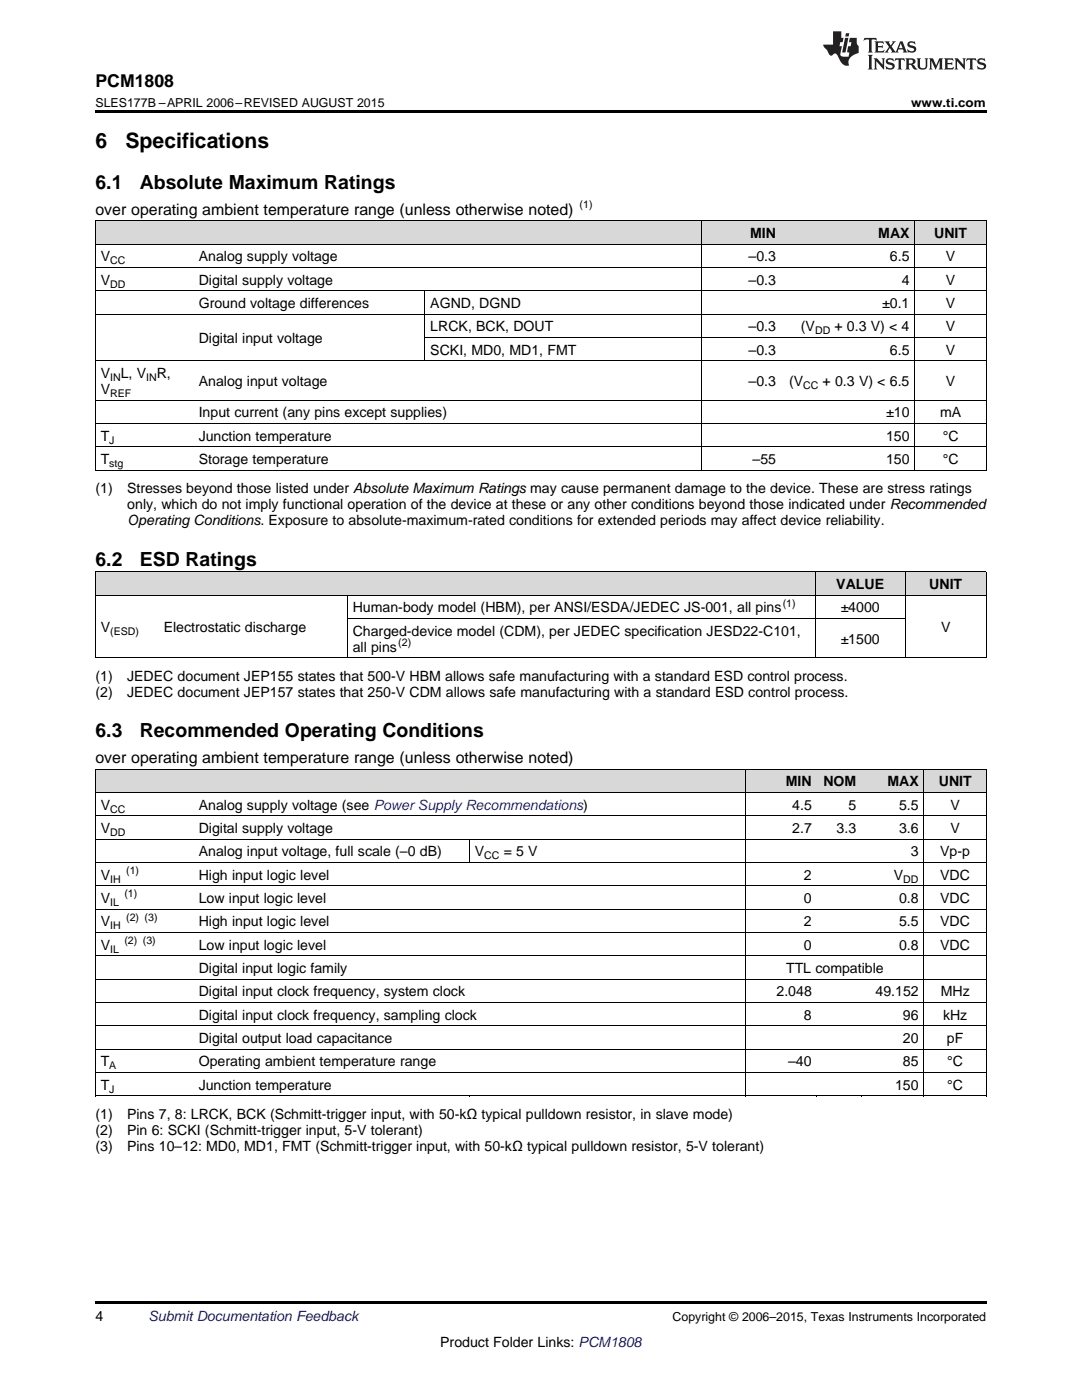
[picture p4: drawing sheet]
<svg xmlns="http://www.w3.org/2000/svg" width="216mm" height="279mm" viewBox="0 0 216 279" stroke-linecap="round" stroke-linejoin="round" font-family="sans-serif">
<defs><g id="words">
<g font-size="4.2">
<text x="19" y="29.6">6</text>
<text x="25" y="29.6">Specifications</text>
</g>
<g font-size="3.9">
<text x="19" y="37.7">6.1</text>
<text x="27.9" y="37.7">Absolute Maximum Ratings</text>
<text x="19" y="112.9">6.2</text>
<text x="27.9" y="112.9">ESD Ratings</text>
<text x="19" y="147.1">6.3</text>
<text x="27.9" y="147.1">Recommended Operating Conditions</text>
</g>
<text font-size="3.5" x="19" y="17.3">PCM1808</text>
<g font-size="3.2">
<text x="19" y="42.9">over operating ambient temperature range (unless otherwise noted)</text>
<text x="19" y="152.3">over operating ambient temperature range (unless otherwise noted)</text>
</g>
<g font-size="2.8">
<text x="149.7" y="47.5">MIN</text>
<text x="175.3" y="47.5">MAX</text>
<text x="186.4" y="47.5">UNIT</text>
<text x="20.1" y="52.2">V</text>
<text x="39.7" y="52.2">Analog supply voltage</text>
<text x="149.4" y="52.2">–0.3</text>
<text x="177.6" y="52.2">6.5</text>
<text x="188.7" y="52.2">V</text>
<text x="20.1" y="56.8">V</text>
<text x="39.7" y="56.8">Digital supply voltage</text>
<text x="149.4" y="56.8">–0.3</text>
<text x="180" y="56.8">4</text>
<text x="188.7" y="56.8">V</text>
<text x="39.7" y="61.5">Ground voltage differences</text>
<text x="85.9" y="61.5">AGND, DGND</text>
<text x="176" y="61.5">±0.1</text>
<text x="188.7" y="61.5">V</text>
<text x="39.7" y="68.5">Digital input voltage</text>
<text x="85.9" y="66.1">LRCK, BCK, DOUT</text>
<text x="85.9" y="70.8">SCKI, MD0, MD1, FMT</text>
<text x="149.4" y="66.1">–0.3</text>
<text x="149.4" y="70.8">–0.3</text>
<text x="159.8" y="66.1">(V</text>
<text x="166.5" y="66.1">+ 0.3 V) &lt; 4</text>
<text x="177.6" y="70.8">6.5</text>
<text x="188.7" y="66.1">V</text>
<text x="188.7" y="70.8">V</text>
<text x="20.1" y="75.5">V</text>
<text x="24.1" y="75.5">L, V</text>
<text x="31.3" y="75.5">R,</text>
<text x="39.7" y="77">Analog input voltage</text>
<text x="149.4" y="77">–0.3</text>
<text x="157.4" y="77">(V</text>
<text x="164.1" y="77">+ 0.3 V) &lt; 6.5</text>
<text x="188.7" y="77">V</text>
<text x="20.1" y="78.6">V</text>
<text x="39.7" y="83.3">Input current (any pins except supplies)</text>
<text x="176.8" y="83.3">±10</text>
<text x="187.6" y="83.3">mA</text>
<text x="20.1" y="87.9">T</text>
<text x="39.7" y="87.9">Junction temperature</text>
<text x="176.8" y="87.9">150</text>
<text x="188.1" y="87.9">°C</text>
<text x="20.1" y="92.6">T</text>
<text x="39.7" y="92.6">Storage temperature</text>
<text x="150.2" y="92.6">–55</text>
<text x="176.8" y="92.6">150</text>
<text x="188.1" y="92.6">°C</text>
<text x="19" y="98.5">(1)</text>
<text x="25.4" y="98.5">Stresses beyond those listed under Absolute Maximum Ratings may cause permanent damage to the device. These are stress ratings</text>
<text x="25.4" y="101.6">only, which do not imply functional operation of the device at these or any other conditions beyond those indicated under Recommended</text>
<text x="25.4" y="104.8">Operating Conditions. Exposure to absolute-maximum-rated conditions for extended periods may affect device reliability.</text>
<text x="166.9" y="117.5">VALUE</text>
<text x="185.4" y="117.5">UNIT</text>
<text x="70.4" y="122.2">Human-body model (HBM), per ANSI/ESDA/JEDEC JS-001, all pins</text>
<text x="167.7" y="122.2">±4000</text>
<text x="20.1" y="126.1">V</text>
<text x="32.7" y="126.1">Electrostatic discharge</text>
<text x="70.4" y="126.9">Charged-device model (CDM), per JEDEC specification JESD22-C101,</text>
<text x="70.4" y="130">all pins</text>
<text x="167.7" y="128.4">±1500</text>
<text x="187.8" y="126.1">V</text>
<text x="19" y="135.9">(1)</text>
<text x="25.4" y="135.9">JEDEC document JEP155 states that 500-V HBM allows safe manufacturing with a standard ESD control process.</text>
<text x="19" y="139.1">(2)</text>
<text x="25.4" y="139.1">JEDEC document JEP157 states that 250-V CDM allows safe manufacturing with a standard ESD control process.</text>
<text x="20.1" y="161.6">V</text>
<text x="39.7" y="161.6">Analog supply voltage (see Power Supply Recommendations)</text>
<text x="156.8" y="157">MIN</text>
<text x="158.1" y="161.6">4.5</text>
<text x="164.3" y="157">NOM</text>
<text x="169.3" y="161.6">5</text>
<text x="177.1" y="157">MAX</text>
<text x="179.4" y="161.6">5.5</text>
<text x="187.3" y="157">UNIT</text>
<text x="189.7" y="161.6">V</text>
<text x="20.1" y="166.3">V</text>
<text x="39.7" y="166.3">Digital supply voltage</text>
<text x="158.1" y="166.3">2.7</text>
<text x="166.9" y="166.3">3.3</text>
<text x="179.4" y="166.3">3.6</text>
<text x="189.7" y="166.3">V</text>
<text x="39.7" y="170.9">Analog input voltage, full scale (–0 dB)</text>
<text x="94.8" y="170.9">V</text>
<text x="100.5" y="170.9">= 5 V</text>
<text x="181.8" y="170.9">3</text>
<text x="187.6" y="170.9">Vp-p</text>
<text x="20.1" y="175.6">V</text>
<text x="39.7" y="175.6">High input logic level</text>
<text x="160.4" y="175.6">2</text>
<text x="178.4" y="175.6">V</text>
<text x="187.6" y="175.6">VDC</text>
<text x="20.1" y="180.2">V</text>
<text x="20.1" y="184.9">V</text>
<text x="39.7" y="180.2">Low input logic level</text>
<text x="39.7" y="184.9">High input logic level</text>
<text x="160.4" y="180.2">0</text>
<text x="160.4" y="184.9">2</text>
<text x="179.4" y="180.2">0.8</text>
<text x="179.4" y="184.9">5.5</text>
<text x="187.6" y="180.2">VDC</text>
<text x="187.6" y="184.9">VDC</text>
<text x="20.1" y="189.5">V</text>
<text x="39.7" y="189.5">Low input logic level</text>
<text x="160.4" y="189.5">0</text>
<text x="179.4" y="189.5">0.8</text>
<text x="187.6" y="189.5">VDC</text>
<text x="39.7" y="194.2">Digital input logic family</text>
<text x="156.8" y="194.2">TTL compatible</text>
<text x="39.7" y="198.9">Digital input clock frequency, system clock</text>
<text x="39.7" y="203.5">Digital input clock frequency, sampling clock</text>
<text x="154.9" y="198.9">2.048</text>
<text x="160.4" y="203.5">8</text>
<text x="174.7" y="198.9">49.152</text>
<text x="180.2" y="203.5">96</text>
<text x="187.7" y="198.9">MHz</text>
<text x="188.2" y="203.5">kHz</text>
<text x="39.7" y="208.2">Digital output load capacitance</text>
<text x="180.2" y="208.2">20</text>
<text x="188.9" y="208.2">pF</text>
<text x="20.1" y="212.8">T</text>
<text x="39.7" y="212.8">Operating ambient temperature range</text>
<text x="157.3" y="212.8">–40</text>
<text x="180.2" y="212.8">85</text>
<text x="189" y="212.8">°C</text>
<text x="20.1" y="217.5">T</text>
<text x="39.7" y="217.5">Junction temperature</text>
<text x="178.6" y="217.5">150</text>
<text x="189" y="217.5">°C</text>
<text x="19" y="223.3">(1)</text>
<text x="19" y="226.5">(2)</text>
<text x="25.4" y="223.3">Pins 7, 8: LRCK, BCK (Schmitt-trigger input, with 50-kΩ typical pulldown resistor, in slave mode)</text>
<text x="25.4" y="226.5">Pin 6: SCKI (Schmitt-trigger input, 5-V tolerant)</text>
<text x="19" y="229.7">(3)</text>
<text x="25.4" y="229.7">Pins 10–12: MD0, MD1, FMT (Schmitt-trigger input, with 50-kΩ typical pulldown resistor, 5-V tolerant)</text>
<text x="19" y="263.6">4</text>
<text x="87.8" y="268.9">Product Folder Links: PCM1808</text>
</g>
<text font-size="2.8" fill="#0000c8" x="29.6" y="263.6">Submit Documentation Feedback</text>
<g font-size="2.5">
<text x="19" y="21.4">SLES177B –APRIL 2006–REVISED AUGUST 2015</text>
<text x="181.8" y="21.4">www.ti.com</text>
<text x="134.2" y="263.6">Copyright © 2006–2015, Texas Instruments Incorporated</text>
</g>
<g font-size="2.1">
<text x="115.7" y="41.6">(1)</text>
<text x="22" y="52.7">CC</text>
<text x="22" y="57.4">DD</text>
<text x="162.6" y="66.7">DD</text>
<text x="22" y="76">IN</text>
<text x="29.2" y="76">IN</text>
<text x="160.3" y="77.6">CC</text>
<text x="22" y="79.2">REF</text>
<text x="21.8" y="88.5">J</text>
<text x="21.8" y="93.2">stg</text>
<text x="156.2" y="121.1">(1)</text>
<text x="22" y="126.7">(ESD)</text>
<text x="79.5" y="128.9">(2)</text>
<text x="22" y="162.2">CC</text>
<text x="22" y="166.8">DD</text>
<text x="96.6" y="171.5">CC</text>
<text x="22" y="176.1">IH</text>
<text x="24.8" y="179.1">(1)</text>
<text x="25.2" y="174.4">(1)</text>
<text x="180.2" y="176.1">DD</text>
<text x="22" y="180.8">IL</text>
<text x="22" y="185.5">IH</text>
<text x="25.2" y="183.8">(2) (3)</text>
<text x="22" y="190.1">IL</text>
<text x="24.8" y="188.4">(2) (3)</text>
<text x="21.8" y="213.4">A</text>
<text x="21.8" y="218.1">J</text>
</g>
</g></defs>
<g fill="#d8d8d8">
<path d="M19 153.6h19.6v4.6h-19.6z"/>
<path d="M38.6 153.6h55.1v4.6h-55.1z"/>
<path d="M93.7 153.6h55.1v4.6h-55.1z"/>
<path d="M148.8 153.6h14.3v4.6h-14.3z"/>
<path d="M163.1 153.6h8.8v4.6h-8.8z"/>
<path d="M171.9 153.6h12.5v4.6h-12.5z"/>
<path d="M184.4 153.6h12.4v4.6h-12.4z"/>
<path d="M19 114.2h12.6v4.6h-12.6z"/>
<path d="M31.6 114.2h37.7v4.6h-37.7z"/>
<path d="M69.3 114.2h93.4v4.6h-93.4z"/>
<path d="M162.7 114.2h18v4.6h-18z"/>
<path d="M180.7 114.2h16.1v4.6h-16.1z"/>
<path d="M19 44.1h19.6v4.7h-19.6z"/>
<path d="M38.6 44.1h46.2v4.7h-46.2z"/>
<path d="M84.8 44.1h55.1v4.7h-55.1z"/>
<path d="M139.9 44.1h16v4.7h-16z"/>
<path d="M155.9 44.1h26.7v4.7h-26.7z"/>
<path d="M182.6 44.1h14.2v4.7h-14.2z"/>
</g>
<g fill="#000">
<path d="M19 22h177.8v.5h-177.8zM19 131.3h.2zM69.2 131.3h.1zM162.6 131.3h.1zM180.6 131.3h.1zM196.7 131.3h.1zM19 218.7l.2 .1zM93.6 218.7l.1 .1zM148.7 218.7l.1 .1zM162.9 218.7l.2 .1zM171.8 218.7l.1 .1zM184.3 218.7l.1 .1z"/>
<path d="M196.7 218.7l.1 .1zM19 259.7h177.8v.5h-177.8z"/>
</g>
<g fill="none" stroke="#000" stroke-width=".2">
<path d="M19 58h177.8M19 53.4h177.8M19 48.7h177.8M19 44.1h177.8M19.1 44.1v49.8M84.8 58.1v14M139.9 44.1v49.8M182.5 44.1v49.8M196.8 44.1v49.8M19 79.9h177.8M19 72h177.8M19 62.7h177.8"/>
<path d="M84.8 67.4h112M19 93.8h177.8M19 89.2h177.8M19 84.5h177.8M19 118.8h177.8M19 114.1h177.8M19.1 114.1v17.2M69.3 118.8v12.5M162.6 114.1v17.2M180.6 114.1v17.2M196.8 114.1v17.2M19 131.3h177.8"/>
<path d="M69.3 123.4h111.4M19 158.2h177.8M19 153.5h177.8M19.1 153.5v65.3M148.8 153.5v65.3M184.3 153.5v65.3M196.8 153.5v65.3M19 176.8h177.8M19 172.1h177.8M19 167.5h177.8M19 162.8h177.8M93.6 167.5v4.7"/>
<path d="M19 195.4h177.8M19 190.8h177.8M19 186.1h177.8M19 181.5h177.8M19 218.7h177.8M19 214h177.8M19 209.4h177.8M19 204.7h177.8M19 200.1h177.8"/>
</g>
<g fill="#231f20">
<path d="M172.5 7.6l-.1 .5 .4-.2h.6v.1v2.1l-.2 .4h.9l-.2-.4v-2.1l.1-.1h.5l.5 .2-.2-.5zM174.5 8.3l.2 .3v1.5l-.2 .4h1.8l.2-.6a1.04 1.04 0 0 1-1.3 .2v-.7h.6l.3 .2v-.6l-.3 .2h-.6v-.6l.8-.1 .4 .3-.2-.5zM176.5 8.3l.9 1.1-.9 1.1h.8l-.2-.2 .4-.7 .5 .7-.2 .2h1.5l-.2-.2 .2-.4h.9l.1 .4-.2 .2h1l-.3-.3-.7-1.9h-.5l-.9 2-.8-1 .9-1h-.8l.1 .3-.4 .5-.3-.6 .1-.2zM179.7 8.6l.4 1h-.7zM181.3 8.4a.63 .63 0 0 0-.2 .7 .63 .63 0 0 0 .6 .4l.6 .2 .1 .2a.75 .75 0 0 1-.7 .4 .75 .75 0 0 1-.6-.5l.1 .7 .1-.1a1.11 1.11 0 0 0 1.5-.6 1.13 1.13 0 0 0-1.2-.8l-.1-.4a1.04 1.04 0 0 1 1.2 .2l-.2-.5-.2 .1-.4-.2zM173.2 10.9l.2 .4v2.2l-.2 .4h1l-.3-.4v-2.2l.3-.4zM174.3 11.6l.3 .4v1.5l-.3 .4h.8l-.2-.4v-1.3l1.5 1.7v-1.9l.2-.4h-.7l.2 .4v.9l-1.1-1.3zM177 11.8a.62 .62 0 0 0-.2 .7 .62 .62 0 0 0 .6 .4l.6 .1 .1 .3a.76 .76 0 0 1-.7 .3 .76 .76 0 0 1-.7-.4l.2 .7 .1-.1a1.11 1.11 0 0 0 1.5-.6 1.13 1.13 0 0 0-1.2-.8l-.1-.4a1.04 1.04 0 0 1 1.2 .2l-.2-.6-.2 .1-.5-.1zM178.7 11.6l-.2 .6a.61 .61 0 0 1 .8-.3v1.6l-.2 .4h.9l-.2-.4v-1.6a.63 .63 0 0 1 .7 .3l-.1-.6zM180.6 11.6l.3 .4v1.5l-.3 .4h1l-.2-.2-.1-.8 .6 .2a.76 .76 0 0 0 1.2 .7l-1-1a.58 .58 0 0 0 .6-.5 .58 .58 0 0 0-.5-.6zM181.4 11.9h.1a.45 .45 0 0 1 .5 .1 .45 .45 0 0 1 .1 .5l-.8 .2zM182.9 11.6l.2 .2a2.17 2.17 0 0 0 .3 1.9 .99 .99 0 0 0 1.6-.6v-1.1l.2-.4h-.7l.2 .2a1.92 1.92 0 0 1-.2 1.8 .6 .6 0 0 1-.9-.5v-1.1l.2-.4zM185.4 11.6l.2 .4v1.5l-.2 .4h.7l-.2-.4v-1.4l.8 1.8 .8-1.8v1.4l-.2 .4h.9l-.2-.4v-1.5l.2-.4h-.8l-.6 1.5-.6-1.5zM188.4 11.6l.2 .4v1.5l-.2 .4h1.8l.1-.6a1.04 1.04 0 0 1-1.2 .1v-.6h.5l.4 .2v-.6l-.4 .2h-.5v-.7h.8l.3 .3-.1-.6zM190.5 11.6l.2 .4v1.5l-.2 .4h.7l-.2-.4v-1.3l1.5 1.7v-1.9l.2-.4h-.7l.2 .4v.9l-1.1-1.3zM192.9 11.6l-.1 .6a.61 .61 0 0 1 .7-.3l.1 1.6-.3 .4h1l-.3-.4 .1-1.6a.63 .63 0 0 1 .7 .3l-.1-.6zM195.2 11.8a.62 .62 0 0 0-.2 .7 .62 .62 0 0 0 .6 .4l.6 .1 .1 .3a.76 .76 0 0 1-.7 .3 .76 .76 0 0 1-.6-.4l.1 .7 .1-.1a1.11 1.11 0 0 0 1.6-.6 1.13 1.13 0 0 0-1.3-.8l-.1-.4a1.04 1.04 0 0 1 1.2 .2l-.1-.6-.2 .1-.5-.1z"/>
<path d="M166.2 6.3v2.6h-1.9v.4l.8 .9a.91 .91 0 0 0 1 .8 .56 .56 0 0 1 .5-.3 .56 .56 0 0 1 .5 .3l.4 .8a1.53 1.53 0 0 0 1.9 1.2 1.54 1.54 0 0 1 1-2.1l.9-.3v-1.4a1.52 1.52 0 0 1-.4-1.6h-1.3l-.2 .8h.5l-.2 .8h-.5l-.1 1v.2l.4 .1-.2 .8a1.93 1.93 0 0 1-1.6-.3l.3-1.8h-.5l.2-.8h.4l.2-.8h-.4v-1.3zM168.6 7.6l-.6 2.9h.7l.6-2.9zM168.8 6.6l-.1 .7h.6l.2-.7z"/>
</g>
<use href="#words"/>
</svg>
